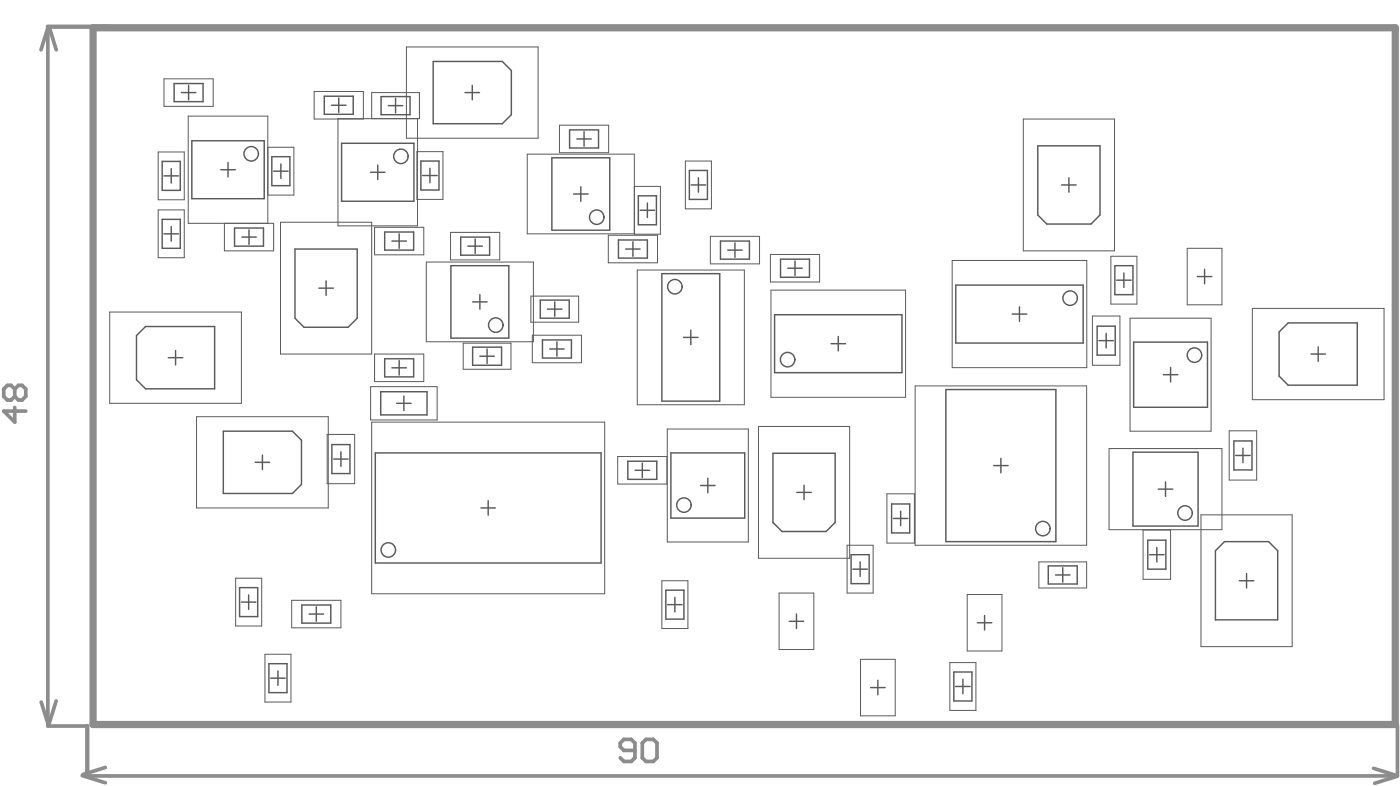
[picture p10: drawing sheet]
<svg xmlns="http://www.w3.org/2000/svg" width="322mm" height="181mm" viewBox="0 0 322 181" stroke-linecap="round" stroke-linejoin="round" font-family="sans-serif">
<g fill="none" stroke="#5a5a5a" stroke-width=".33">
<path d="M40.1 19.2h6.6v4.2h-6.6zM43.4 19.6v3.3M99.7 14.1h15.9l2 2.1v10.2l-2 2h-15.9zM108.6 19.6v3.3M37.3 37.1h4.2v6.6h-4.2zM39.4 38.8v3.3M41.7 21.3h3.4M44.1 32.3h16.7v13.4h-16.7zM50.8 39h3.3M52.5 37.3v3.4M62.5 36h4.2v6.7h-4.2zM62.9 39.3h3.4"/>
<path d="M64.6 37.7v3.3M74.6 22.1h6.7v4.2h-6.7zM76.3 24.2h3.3M77.9 22.5v3.4M78.6 32.9h16.6v13.3h-16.6zM85.2 39.6h3.4M86.9 37.9v3.4M87.7 22.2h6.6v4.2h-6.6zM89.3 24.3h3.4M91 22.6v3.3M96.8 37h4.2v6.7h-4.2zM98.9 38.7v3.3"/>
<path d="M107 21.3h3.3M127 36.3h13.3v16.6h-13.3zM131 29.9h6.7v4.1h-6.7zM132.7 31.9h3.3M134.4 30.3v3.3M158.6 39.2h4.2v6.6h-4.2zM238.8 33.5h14.3v15.9l-2.1 2.1h-10.2l-2-2.1zM37.3 50.4h4.2v6.7h-4.2zM37.7 53.7h3.4M37.7 40.4h3.4M39.4 52.1v3.3M54 52.4h6.6v4.2h-6.6z"/>
<path d="M55.6 54.5h3.4M57.3 52.8v3.3M67.9 57.2h14.3v15.9l-2.1 2.1h-10.2l-2-2.1zM88.5 53.3h6.7v4.2h-6.7zM90.2 55.4h3.3M91.8 53.7v3.4M97.2 40.3h3.4M106 54.5h6.6v4.1h-6.6zM107.7 56.6h3.3M109.3 54.9v3.3M132 44.6h3.3M133.6 42.9v3.3"/>
<path d="M142.3 55.1h6.6v4.2h-6.6zM143.9 57.2h3.4M145.6 55.6v3.3M146.9 45h4.1v6.7h-4.1zM147.3 48.3h3.3M148.9 46.7v3.3M159 42.5h3.3M160.7 40.8v3.4M165.8 55.4h6.6v4.2h-6.6zM167.4 57.5h3.3M169.1 55.8v3.3M179.6 59.6h6.6v4.1h-6.6z"/>
<path d="M182.9 60v3.3M244.2 42.5h3.4M245.9 40.8v3.4M31.4 77.1l2.1-2.1h15.9v14.4h-15.9l-2.1-2.1zM73.4 66.2h3.3M75 64.6v3.3M103.7 61.1h13.4v16.6h-13.4zM108.7 69.4h3.4M108.7 79.8h6.7v4.1h-6.7zM110.4 67.7v3.3M124.3 69h6.7v4.1h-6.7zM124.8 78.1h6.7v4.2h-6.7z"/>
<path d="M126 71h3.3M127.6 69.4v3.3M128.1 78.5v3.4M152.3 62.9h13.3v29.3h-13.3zM157.3 77.5h3.3M158.9 75.9v3.3M178.2 72.3h29.3v13.3h-29.3zM181.2 61.6h3.4M191.2 79h3.3M192.9 77.3v3.3M219.9 65.5h29.3v13.3h-29.3zM232.9 72.2h3.3"/>
<path d="M234.5 70.5v3.3M252.4 75h4.2v6.6h-4.2zM252.8 78.3h3.4M254.5 76.6v3.3M256.5 61.1h4.1v6.6h-4.1zM256.9 64.4h3.3M258.6 62.7v3.3M260.8 78.6h17v15h-17zM275.5 63.6h3.3M277.1 61.9v3.3M294.3 76.3l2.1-2.1h15.9v14.3h-15.9l-2.1-2.1zM303.3 79.7v3.3"/>
<path d="M38.7 82.2h3.4M40.4 80.5v3.4M51.4 99.1h15.9l2.1 2.1v10.1l-2.1 2.1h-15.9zM87.6 90h10.6v5.3h-10.6zM88.5 82.4h6.7v4.2h-6.7zM90.2 84.5h3.3M91.3 92.7h3.3M91.8 82.9v3.3M92.9 91v3.3M110.4 81.9h3.3M112.1 80.2v3.3M126.5 80.2h3.3"/>
<path d="M217.6 89.5h25.3v35h-25.3zM267.6 86.1h3.4M269.3 84.4v3.4M301.6 81.4h3.3M58.7 106.2h3.3M60.4 104.6v3.3M76.4 102.2h4.1v6.6h-4.1zM76.8 105.5h3.3M78.4 103.8v3.4M86.3 104.1h52v25.3h-52zM110.6 116.7h3.4M112.3 115.1v3.3"/>
<path d="M144.4 106h6.7v4.2h-6.7zM146.1 108.1h3.3M147.8 106.4v3.3M154.3 104.1h17v15h-17zM161.2 111.6h3.3M162.8 109.9v3.3M177.8 104.2h14.3v15.9l-2 2h-10.2l-2.1-2zM183.3 113.2h3.3M185 111.5v3.3M205.1 115.8h4.2v6.7h-4.2zM205.5 119.1h3.4M207.2 117.5v3.3"/>
<path d="M228.6 107h3.3M230.3 105.3v3.4M260.6 103.9h15v17h-15zM266.5 112.4h3.3M268.1 110.7v3.4M283.9 101.3h4.1v6.7h-4.1zM284.3 104.7h3.3M286 103v3.3M55.1 135h4.2v6.7h-4.2zM55.5 138.4h3.4M57.2 136.7v3.3M69.4 139h6.7v4.2h-6.7z"/>
<path d="M72.8 139.4v3.4M153.2 135.6h4.1v6.7h-4.1zM153.6 138.9h3.3M155.3 137.3v3.3M195.8 127.5h4.2v6.6h-4.2zM196.2 130.8h3.3M197.9 129.1v3.4M241.2 130h6.6v4.2h-6.6zM242.8 132.1h3.4M244.5 130.5v3.3M264.1 124.1h4.1v6.7h-4.1zM264.5 127.5h3.3"/>
<path d="M266.1 125.8v3.3M279.6 126.5l2.1-2h10.2l2 2v15.9h-14.3zM285.1 133.5h3.4M286.8 131.8v3.3M61.9 152.5h4.1v6.7h-4.1zM62.3 155.8h3.3M63.9 154.2v3.3M71.1 141.1h3.3M181.6 142.8h3.3M183.2 141.1v3.3M200.3 158h3.3M202 156.3v3.4"/>
<path d="M219.4 154.4h4.2v6.7h-4.2zM219.9 157.8h3.3M221.5 156.1v3.3M224.9 143.1h3.3M226.5 141.4v3.4"/>
<circle cx="57.8" cy="35.3" r="1.66"/>
<circle cx="92.2" cy="35.9" r="1.66"/>
<circle cx="137.3" cy="49.9" r="1.66"/>
<circle cx="114.1" cy="74.7" r="1.66"/>
<circle cx="155.3" cy="65.9" r="1.66"/>
<circle cx="246.2" cy="68.5" r="1.66"/>
<circle cx="181.2" cy="82.6" r="1.66"/>
<circle cx="274.8" cy="81.6" r="1.66"/>
<circle cx="157.3" cy="116.1" r="1.66"/>
<circle cx="272.6" cy="117.9" r="1.66"/>
<circle cx="89.3" cy="126.4" r="1.66"/>
<circle cx="239.9" cy="121.5" r="1.66"/>
</g>
<g fill="none" stroke="#5a5a5a" stroke-width=".23">
<path d="M37.7 18.1h11.3v6.3h-11.3zM93.5 10.8h30.3v21h-30.3zM36.4 34.9h6v11h-6zM61.6 33.8h6v11h-6M72.3 21h11.3v6.4h-11.3zM85.5 27.3v-6h11v6h-18.8v24.6h18.4v-24.6M95.9 34.8h6v11h-6zM128.7 28.8h11.3v6.3h-11.3zM157.7 37h6v11h-6zM235.4 27.4h21v30.2h-21zM36.4 48.2h6v11h-6zM51.6 51.3v6.3h11.3v-6.3h-19.6v-24.6h18.3v24.6"/>
<path d="M64.5 51.1h21v30.3h-21zM86.2 52.2h11.3v6.4h-11.3zM103.7 53.4h11.3v6.3h-11.3zM139.9 54.1h11.4v6.3h-11.4zM145.9 42.8h6v11h-6v-18.4h-24.6v18.3h24.6M163.4 54.3h11.3v6.3h-11.3zM177.2 58.5h11.4v6.3h-11.4zM219.1 59.9h30.9v24.6h-30.9zM255.6 58.9h6v11h-6zM273.1 57.1h8v12.9h-8zM25.2 71.7h30.3v21h-30.3zM98.1 60.2h24.6v18.3h-24.6z"/>
<path d="M106.6 78.9h11v6h-11zM122.1 68h11v6h-11zM122.5 77h11.3v6.4h-11.3zM146.6 62.1h24.6v30.9h-24.6zM177.4 66.7h30.9v24.6h-30.9zM251.3 72.6h6.4v11.3h-6.4zM260 73.1h18.6v26h-18.6zM288.1 70.9h30.3v20.9h-30.3zM45.2 95.8h30.3v20.9h-30.3zM75.3 99.8h6.3v11.4h-6.3zM85.3 88.9h15.3v7.6h-15.3zM85.5 97h53.6v39.5h-53.6z"/>
<path d="M86.2 81.4h11.3v6.3h-11.3zM153.5 98.6h18.7v26h-18.7zM174.5 98h21v30.3h-21zM210.5 88.7h39.5v36.6h-39.5zM282.8 99h6.3v11.3h-6.3zM142.1 104.9h11.3v6.3h-11.3zM204 113.5h6.4v11.3h-6.4zM255.2 103.1h25.9v18.6h-25.9zM276.3 118.3h21v30.3h-21zM54.2 132.9h6v11h-6zM67.1 137.9h11.3v6.4h-11.3zM152.3 133.5h6v10.9h-6z"/>
<path d="M179.2 136.3h8v13h-8zM194.9 125.3h6v11h-6zM222.5 136.6h8v13h-8zM239 129.1h11v6h-11zM263 121.8h6.3v11.3h-6.3zM61 150.3h5.9v11h-5.9zM198 151.5h8v13h-8zM218.5 152.3h6v10.9h-6z"/>
</g>
<g fill="none" stroke="#8c8c8c" stroke-width=".85">
<path d="M11 6.1v160.7h9.1M11.1 6.1l-1.7 5.4M11.3 6.3l1.6 5.2M3.4 93.6v3.4l-2.5-2.5h5M3.4 89.4v1.7M3.4 89.4l-.9-.8h-.8l-.8 .8v1.7l.8 .8h.8l.9-.8M3.4 89.4l.8-.8h.9l.8 .8v1.7l-.8 .8h-.9l-.8-.8M9.5 161.3l1.6 5.2M12.9 161.1l-1.6 5.1M18.9 178.2l5.3 1.7M24.2 176.4l-5.1 1.6M146.1 172.4h-2.6l-.8-.8v-.8l.8-.9h1.7l.9 .9v3.3l-.9 .9h-1.7l-.8-.9"/>
<path d="M147.8 170.8l.8-.9h1.7l.8 .9v3.3l-.8 .9h-1.7l-.8-.9zM316 176.6l5.2 1.6M321.4 178.4l-5.1 1.6M321.5 166.8v11.5h-301.4"/>
</g>
<path d="M11 6.1h14M20.1 166.8v11.5" fill="none" stroke="#8c8c8c" stroke-width="1"/>
<path d="M21.4 6.4h299.6v160.1h-299.6z" fill="none" stroke="#8c8c8c" stroke-width="1.7"/>
</svg>
